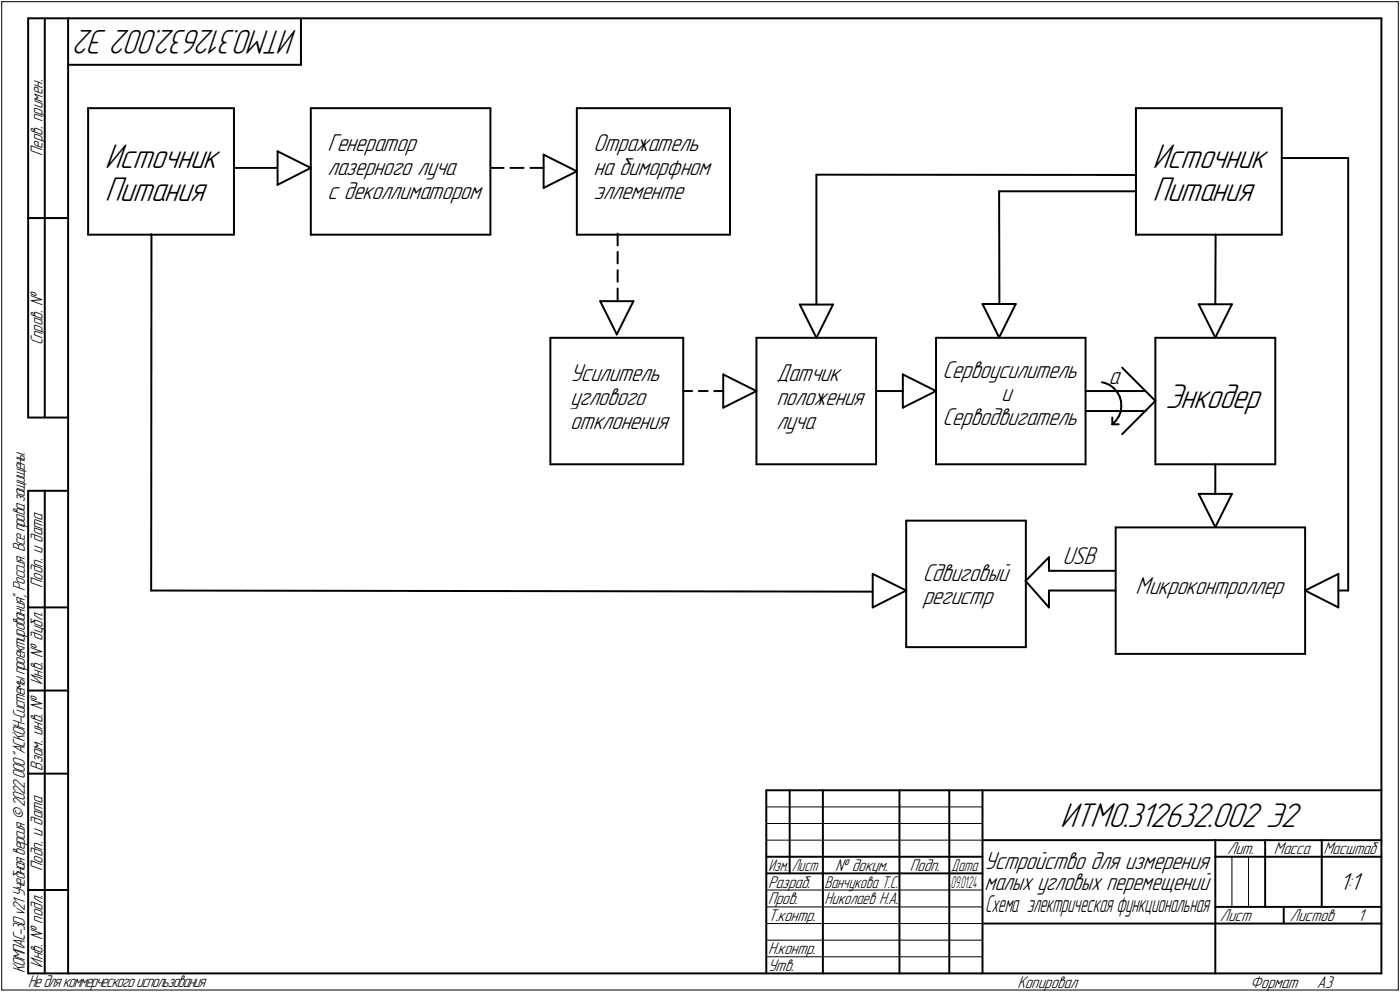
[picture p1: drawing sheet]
<svg xmlns="http://www.w3.org/2000/svg" width="421mm" height="298mm" viewBox="0 0 421 298" stroke-linecap="round" stroke-linejoin="round" font-family="sans-serif">
<defs><g id="words">
<g font-size="10.9">
<text x="89.4" y="9" transform="rotate(-180 89.4 9)">ИТМО.312632.002 Э2</text>
<text x="31.5" y="50.5">Источник</text>
<text x="346.6" y="50.5">Источник</text>
<text x="31.5" y="60.5">Питания</text>
<text x="346.6" y="60.5">Питания</text>
<text x="350.5" y="122.5">Энкодер</text>
<text x="318.9" y="248.5">ИТМО.312632.002 Э2</text>
</g>
<g font-size="7.8">
<text x="98.5" y="45.5">Генератор</text>
<text x="178.5" y="45.5">Отражатель</text>
<text x="98.5" y="52.6">лазерного луча</text>
<text x="178.5" y="52.6">на биморфном</text>
<text x="98.5" y="59.8">с деколлиматором</text>
<text x="178.5" y="59.8">эллементе</text>
<text x="283.5" y="113.5">Сервоусилитель</text>
<text x="171.5" y="114.5">Усилитель</text>
<text x="233.5" y="114.5">Датчик</text>
<text x="333.5" y="115.5">a</text>
<text x="171.5" y="121.6">углового</text>
<text x="233.5" y="121.6">положения</text>
<text x="301.1" y="120.6">и</text>
<text x="171.5" y="128.8">отклонения</text>
<text x="233.5" y="128.8">луча</text>
<text x="283.5" y="127.8">Серводвигатель</text>
<text x="319.5" y="169.5">USB</text>
<text x="277.5" y="174.5">Сдвиговый</text>
<text x="341.5" y="178.5">Микроконтроллер</text>
<text x="277.5" y="181.6">регистр</text>
<text x="296" y="261.1">Устройство для измерения</text>
<text x="402.9" y="267.5">1:1</text>
</g>
<text font-size="7.7" x="296.1" y="267.5">малых угловых перемещений</text>
<text font-size="7.5" x="296.3" y="274">Схема электрическая функциональная</text>
<g font-size="5.4">
<text x="12.8" y="46.9" transform="rotate(-90 12.8 46.9)">Перв. примен.</text>
<text x="12.8" y="103.8" transform="rotate(-90 12.8 103.8)">Справ. №</text>
<text x="12.8" y="176.7" transform="rotate(-90 12.8 176.7)">Подп. и дата</text>
<text x="12.8" y="205.8" transform="rotate(-90 12.8 205.8)">Инв. № дубл.</text>
<text x="12.8" y="231.6" transform="rotate(-90 12.8 231.6)">Взам. инв. №</text>
<text x="369.1" y="256.8">Лит.</text>
<text x="383.1" y="256.8">Масса</text>
<text x="398" y="256.8">Масштаб</text>
<text x="12.8" y="261.7" transform="rotate(-90 12.8 261.7)">Подп. и дата</text>
<text x="251.2" y="261.8">№ докум.</text>
<text x="273.6" y="261.8">Подп.</text>
<text x="231" y="266.8">Разраб.</text>
<text x="231" y="271.8">Пров.</text>
<text x="248" y="271.8">Николаев Н.А.</text>
<text x="231" y="276.8">Т.контр.</text>
<text x="366.9" y="276.8">Лист</text>
<text x="387.9" y="276.8">Листов</text>
<text x="408.4" y="276.8">1</text>
<text x="231" y="286.8">Н.контр.</text>
<text x="7.5" y="292.5" transform="rotate(-90 7.5 292.5)">КОМПАС-3Dv21 Учебнаяверсия©2022ООО&quot;АСКОН-Системыпроектирования&quot;, Россия. Всеправазащищены.</text>
<text x="12.8" y="290.8" transform="rotate(-90 12.8 290.8)">Инв. № подл.</text>
<text x="231" y="291.8">Утв.</text>
<text x="8.5" y="296.7">Недлякоммерческогоиспользования</text>
<text x="306" y="296.8">Копировал</text>
<text x="376" y="296.8">Формат</text>
<text x="396" y="296.8">A3</text>
</g>
<g font-size="5.3">
<text x="231.1" y="261.8">Изм.</text>
<text x="238.1" y="261.8">Лист</text>
<text x="286.1" y="261.8">Дата</text>
<text x="248" y="266.8">Ванчукова Т.С.</text>
</g>
<text font-size="5.2" x="286" y="266.8">09.01.24</text>
</g></defs>
<g fill="none" stroke="#000" stroke-width=".59">
<path d="M8.5 5.5v120zM8.5 5.5h12zM13.5 5.5v120zM20.5 5.5v287zM20.5 5.5h395zM20.5 19.5h70zM90.5 5.5v14zM415.5 5.5v287zM26.5 32.5h43.9zM26.5 32.5v38zM70.4 32.5v38zM93.5 32.5h54z"/>
<path d="M93.5 32.5v38zM147.5 32.5v38zM173.5 32.5h46zM173.5 32.5v38zM219.5 32.5v38zM341.6 32.5h43.9zM341.6 32.5v38zM385.5 32.5v38zM70.5 50.5h13zM83.5 45.5l10 5zM83.5 55.5l10-5zM83.5 45.5v10z"/>
<path d="M147.5 50.5h4zM153.5 50.5h4zM159.5 50.5h4zM163.5 46.5l10 5zM163.5 56.5l10-5zM163.5 46.5v10zM245.5 52.5l96.1 .1zM245.5 52.5v39zM300.5 57.5h41.1zM300.5 57.5l.1 33.9zM385.5 47.5h20zM405.5 47.5v130z"/>
<path d="M8.5 65.5h12zM26.5 70.5h43.9zM45.6 70.4l-.1 107.1zM93.5 70.5h54zM173.5 70.5h46zM185.8 70.2v3.5zM185.8 75.7v3.5zM341.6 70.5h43.9zM365.6 70.4l-.1 21zM180.5 90.5l5 10zM180.5 90.5h10zM185.8 81.2v3.5z"/>
<path d="M185.8 86.7v3.5zM190.5 90.5l-5 10zM240.5 91.5l5 10zM240.5 91.5h10zM250.5 91.5l-5 10zM295.5 91.4l5 10zM295.5 91.4h10zM305.5 91.4l-5 10zM360.5 91.4l5 10zM360.5 91.4h10zM370.5 91.4l-5 10zM165.5 101.5h40z"/>
<path d="M165.5 101.5v38zM205.5 117.5h2.7zM205.5 101.5v38zM210.1 117.5h2.8zM214.8 117.5h2.7zM217.5 112.5l10 5zM217.5 112.5v10zM227.5 101.5h36zM227.5 101.5v38zM263.5 101.5v38zM263.5 117.5h8zM271.5 112.5l10 5z"/>
<path d="M271.5 112.5v10zM281.5 101.5h45zM281.5 101.5v38zM326.5 101.5v38zM326.5 117.5h18zM331.4 114.9l.8 .2zM332.2 115.1l1.5 .6zM333.7 115.7l1.2 .9zM334.9 116.6l1.1 1.2zM336 117.8l.7 1.3zM336.7 119.1l.4 1.5zM337.5 110.5l10 10z"/>
<path d="M347.5 101.5h36zM347.5 101.5v38zM383.5 101.5v38zM8.5 125.5h12zM165.5 139.5h40zM217.5 122.5l10-5zM227.5 139.5h36zM271.5 122.5l10-5zM281.5 139.5h45zM326.5 123.5h18zM334.5 127.5l1.1-1.1zM334.5 127.5h2z"/>
<path d="M334.5 125.5v2zM336.5 125.1l-.9 1.3zM337.1 123.7l-.6 1.4zM337.1 120.6l.1 1.6zM337.2 122.2l-.1 1.5zM347.5 120.5l-10 10zM347.5 139.5h36zM365.5 139.5v9zM8.5 147.5v145zM8.5 147.5h12zM13.5 147.5v145zM272.5 156.5h36z"/>
<path d="M272.5 156.5v38zM308.5 156.5v38zM335.5 158.5h57zM335.5 158.5v38zM360.5 148.4l5 10zM360.5 148.4h10zM370.5 148.4l-5 10zM392.5 158.5v38zM45.5 177.5l217 .3zM262.5 172.5l10 5zM262.5 172.5v10zM308.4 174.6l7.1 7.9z"/>
<path d="M315.5 171.5h20zM315.5 177.5h20zM315.5 167.5l-7.1 7.1zM315.5 167.5v4zM315.5 177.5v5zM392.5 177.5l10 5zM392.5 177.5l10-5zM402.5 172.5v10zM402.5 177.5h3zM8.5 182.5h12zM262.5 182.5l10-5zM272.5 194.5h36z"/>
<path d="M335.5 196.5h57zM8.5 207.5h12zM8.5 232.5h12zM230.5 237.5h185zM230.5 237.5v55zM237.5 237.5v25zM247.5 237.5v55zM270.5 237.5v55zM285.5 237.5v55zM295.5 237.5v55zM230.5 257.5h65zM295.5 252.5h120z"/>
<path d="M365.5 252.5v40zM365.5 257.5h15zM380.5 252.5v20zM380.5 257.5h35zM397.5 252.5v20zM8.5 267.5h12zM230.5 262.5h65zM295.5 277.5h70zM365.5 277.5h50zM365.5 272.5h50zM386.1 272.5v5zM8.5 292.5h12z"/>
<path d="M20.5 292.5h395z"/>
</g>
<g fill="#fff" stroke="#fff" stroke-width=".3">
<path d="M31.5 42.7h35.9zM31.5 42.8h35.9zM31.5 42.8h35.9zM31.5 42.9h35.9zM31.5 43h35.9zM31.5 43.1h35.9zM31.5 43.2h35.9zM31.5 43.3h35.9zM31.5 43.3h35.9zM31.5 43.4h35.9zM31.5 43.5h35.9zM31.5 43.6h35.9zM31.5 43.7h35.9zM31.5 43.8h35.9zM31.5 43.9h35.9zM31.5 43.9h35.9zM31.5 44h35.9zM31.5 44.1h35.9zM31.5 44.2h35.9zM31.5 44.3h35.9zM31.5 44.4h35.9zM31.5 44.4h35.9zM31.5 44.5h35.9zM31.5 44.6h35.9zM31.5 44.7h35.9zM31.5 44.8h35.9zM31.5 44.9h35.9zM31.5 45h35.9zM31.5 45h35.9zM31.5 45.1h35.9zM31.5 45.2h35.9zM31.5 45.3h35.9zM31.5 45.4h35.9zM31.5 45.5h35.9zM31.5 45.6h35.9zM31.5 45.6h35.9zM31.5 45.7h35.9zM31.5 45.8h35.9zM31.5 45.9h35.9zM31.5 46h35.9zM31.5 46.1h35.9zM31.5 46.1h35.9zM31.5 46.2h35.9zM31.5 46.3h35.9zM31.5 46.4h35.9zM31.5 46.5h35.9zM31.5 46.6h35.9zM31.5 46.7h35.9zM31.5 46.7h35.9zM31.5 46.8h35.9zM31.5 46.9h35.9zM31.5 47h35.9zM31.5 47.1h35.9zM31.5 47.2h35.9zM31.5 47.2h35.9zM31.5 47.3h35.9zM31.5 47.4h35.9zM31.5 47.5h35.9zM31.5 47.6h35.9zM31.5 47.7h35.9zM31.5 47.8h35.9zM31.5 47.8h35.9zM31.5 47.9h35.9zM31.5 48h35.9zM31.5 48.1h35.9zM31.5 48.2h35.9zM31.5 48.3h35.9zM31.5 48.3h35.9zM31.5 48.4h35.9zM31.5 48.5h35.9zM31.5 48.6h35.9zM31.5 48.7h35.9zM31.5 48.8h35.9zM31.5 48.9h35.9zM31.5 48.9h35.9zM31.5 49h35.9zM31.5 49.1h35.9zM31.5 49.2h35.9zM31.5 49.3h35.9zM31.5 49.4h35.9zM31.5 49.4h35.9zM31.5 49.5h35.9zM31.5 49.6h35.9zM31.5 49.7h35.9zM31.5 49.8h35.9zM31.5 49.9h35.9zM31.5 50h35.9zM31.5 50h35.9zM31.5 50.1h35.9zM31.5 50.2h35.9zM31.5 50.3h35.9zM31.5 50.4h35.9zM31.5 50.5h35.9zM31.5 50.5h35.9zM31.5 50.6h35.9zM31.5 50.7h35.9zM31.5 50.8h35.9zM31.5 50.9h35.9zM31.5 51h35.9zM31.5 51.1h35.9zM31.5 51.1h35.9zM31.5 51.2h35.9zM31.5 51.3h35.9zM31.5 51.4h35.9zM31.5 51.5h35.9zM31.5 51.6h35.9zM31.5 51.6h35.9zM31.5 51.7h35.9zM31.5 51.8h35.9zM31.5 51.9h35.9zM31.5 52h35.9zM31.5 52.1h35.9zM31.5 52.2h35.9zM31.5 52.2h35.9zM31.5 52.3h35.9zM31.5 52.4h35.9zM31.5 52.5h35.9zM31.5 52.6h35.9z"/>
<path d="M31.5 52.7h32zM31.5 52.7h32zM31.5 52.8h32zM31.5 52.9h32zM31.5 53h32zM31.5 53.1h32zM31.5 53.2h32zM31.5 53.3h32zM31.5 53.3h32zM31.5 53.4h32zM31.5 53.5h32zM31.5 53.6h32zM31.5 53.7h32zM31.5 53.8h32zM31.5 53.8h32zM31.5 53.9h32zM31.5 54h32zM31.5 54.1h32zM31.5 54.2h32zM31.5 54.3h32zM31.5 54.4h32zM31.5 54.4h32zM31.5 54.5h32zM31.5 54.6h32zM31.5 54.7h32zM31.5 54.8h32zM31.5 54.9h32zM31.5 54.9h32zM31.5 55h32zM31.5 55.1h32zM31.5 55.2h32zM31.5 55.3h32zM31.5 55.4h32zM31.5 55.5h32zM31.5 55.5h32zM31.5 55.6h32zM31.5 55.7h32zM31.5 55.8h32zM31.5 55.9h32zM31.5 56h32zM31.5 56h32zM31.5 56.1h32zM31.5 56.2h32zM31.5 56.3h32zM31.5 56.4h32zM31.5 56.5h32zM31.5 56.6h32zM31.5 56.6h32zM31.5 56.7h32zM31.5 56.8h32zM31.5 56.9h32zM31.5 57h32zM31.5 57.1h32zM31.5 57.1h32zM31.5 57.2h32zM31.5 57.3h32zM31.5 57.4h32zM31.5 57.5h32zM31.5 57.6h32zM31.5 57.7h32zM31.5 57.7h32zM31.5 57.8h32zM31.5 57.9h32zM31.5 58h32zM31.5 58.1h32zM31.5 58.2h32zM31.5 58.3h32zM31.5 58.3h32zM31.5 58.4h32zM31.5 58.5h32zM31.5 58.6h32zM31.5 58.7h32zM31.5 58.8h32zM31.5 58.8h32zM31.5 58.9h32zM31.5 59h32zM31.5 59.1h32zM31.5 59.2h32zM31.5 59.3h32zM31.5 59.4h32zM31.5 59.4h32zM31.5 59.5h32zM31.5 59.6h32zM31.5 59.7h32zM31.5 59.8h32zM31.5 59.9h32zM31.5 59.9h32zM31.5 60h32zM31.5 60.1h32zM31.5 60.2h32zM31.5 60.3h32zM31.5 60.4h32zM31.5 60.5h32zM31.5 60.5h32zM31.5 60.6h32zM31.5 60.7h32zM31.5 60.8h32zM31.5 60.9h32zM31.5 61h32zM31.5 61h32zM31.5 61.1h32zM31.5 61.2h32zM31.5 61.3h32zM31.5 61.4h32zM31.5 61.5h32zM31.5 61.6h32zM31.5 61.6h32zM31.5 61.7h32zM31.5 61.8h32zM31.5 61.9h32zM31.5 62h32zM31.5 62.1h32zM31.5 62.1h32zM31.5 62.2h32zM31.5 62.3h32zM31.5 62.4h32zM31.5 62.5h32zM31.5 62.6h32z"/>
<path d="M98.5 39.9h30.1zM98.5 40h30.1zM98.5 40h30.1zM98.5 40.1h30.1zM98.5 40.2h30.1zM98.5 40.3h30.1zM98.5 40.4h30.1zM98.5 40.5h30.1zM98.5 40.6h30.1zM98.5 40.6h30.1zM98.5 40.7h30.1zM98.5 40.8h30.1zM98.5 40.9h30.1zM98.5 41h30.1zM98.5 41.1h30.1zM98.5 41.1h30.1zM98.5 41.2h30.1zM98.5 41.3h30.1zM98.5 41.4h30.1zM98.5 41.5h30.1zM98.5 41.6h30.1zM98.5 41.7h30.1zM98.5 41.7h30.1zM98.5 41.8h30.1zM98.5 41.9h30.1zM98.5 42h30.1zM98.5 42.1h30.1zM98.5 42.2h30.1zM98.5 42.2h30.1zM98.5 42.3h30.1zM98.5 42.4h30.1zM98.5 42.5h30.1zM98.5 42.6h30.1zM98.5 42.7h30.1zM98.5 42.8h30.1zM98.5 42.8h30.1zM98.5 42.9h30.1zM98.5 43h30.1zM98.5 43.1h30.1zM98.5 43.2h30.1zM98.5 43.3h30.1zM98.5 43.3h30.1zM98.5 43.4h30.1zM98.5 43.5h30.1zM98.5 43.6h30.1zM98.5 43.7h30.1zM98.5 43.8h30.1zM98.5 43.9h30.1zM98.5 43.9h30.1zM98.5 44h30.1zM98.5 44.1h30.1zM98.5 44.2h30.1zM98.5 44.3h30.1zM98.5 44.4h30.1zM98.5 44.4h30.1zM98.5 44.5h30.1zM98.5 44.6h30.1zM98.5 44.7h30.1zM98.5 44.8h30.1zM98.5 44.9h30.1zM98.5 45h30.1zM98.5 45h30.1zM98.5 45.1h30.1zM98.5 45.2h30.1zM98.5 45.3h30.1zM98.5 45.4h30.1zM98.5 45.5h30.1zM98.5 45.6h30.1zM98.5 45.6h30.1zM98.5 45.7h30.1zM98.5 45.8h30.1zM98.5 45.9h30.1zM98.5 46h30.1zM98.5 46.1h30.1zM98.5 46.1h30.1zM98.5 46.2h30.1zM98.5 46.3h30.1zM98.5 46.4h30.1zM98.5 46.5h30.1zM98.5 46.6h30.1zM98.5 46.7h30.1zM98.5 46.7h30.1zM98.5 46.8h30.1zM98.5 46.9h30.1zM98.5 47h30.1z"/>
<path d="M98.5 47.1h42zM98.5 47.2h42zM98.5 47.2h42zM98.5 47.3h42zM98.5 47.4h42zM98.5 47.5h42zM98.5 47.6h42zM98.5 47.7h42zM98.5 47.8h42zM98.5 47.8h42zM98.5 47.9h42zM98.5 48h42zM98.5 48.1h42zM98.5 48.2h42zM98.5 48.3h42zM98.5 48.3h42zM98.5 48.4h42zM98.5 48.5h42zM98.5 48.6h42zM98.5 48.7h42zM98.5 48.8h42zM98.5 48.9h42zM98.5 48.9h42zM98.5 49h42zM98.5 49.1h42zM98.5 49.2h42zM98.5 49.3h42zM98.5 49.4h42zM98.5 49.4h42zM98.5 49.5h42zM98.5 49.6h42zM98.5 49.7h42zM98.5 49.8h42zM98.5 49.9h42zM98.5 50h42zM98.5 50h42zM98.5 50.1h42zM98.5 50.2h42zM98.5 50.3h42zM98.5 50.4h42zM98.5 50.5h42zM98.5 50.5h42zM98.5 50.6h42zM98.5 50.7h42zM98.5 50.8h42zM98.5 50.9h42zM98.5 51h42zM98.5 51.1h42zM98.5 51.1h42zM98.5 51.2h42zM98.5 51.3h42zM98.5 51.4h42zM98.5 51.5h42zM98.5 51.6h42zM98.5 51.6h42zM98.5 51.7h42zM98.5 51.8h42zM98.5 51.9h42zM98.5 52h42zM98.5 52.1h42zM98.5 52.2h42zM98.5 52.2h42zM98.5 52.3h42zM98.5 52.4h42zM98.5 52.5h42zM98.5 52.6h42zM98.5 52.7h42zM98.5 52.7h42zM98.5 52.8h42zM98.5 52.9h42zM98.5 53h42zM98.5 53.1h42zM98.5 53.2h42zM98.5 53.3h42zM98.5 53.3h42zM98.5 53.4h42zM98.5 53.5h42zM98.5 53.6h42zM98.5 53.7h42zM98.5 53.8h42zM98.5 53.8h42zM98.5 53.9h42zM98.5 54h42zM98.5 54.1h42z"/>
<path d="M98.5 54.2h47.6zM98.5 54.3h47.6zM98.5 54.4h47.6zM98.5 54.4h47.6zM98.5 54.5h47.6zM98.5 54.6h47.6zM98.5 54.7h47.6zM98.5 54.8h47.6zM98.5 54.9h47.6zM98.5 54.9h47.6zM98.5 55h47.6zM98.5 55.1h47.6zM98.5 55.2h47.6zM98.5 55.3h47.6zM98.5 55.4h47.6zM98.5 55.5h47.6zM98.5 55.5h47.6zM98.5 55.6h47.6zM98.5 55.7h47.6zM98.5 55.8h47.6zM98.5 55.9h47.6zM98.5 56h47.6zM98.5 56h47.6zM98.5 56.1h47.6zM98.5 56.2h47.6zM98.5 56.3h47.6zM98.5 56.4h47.6zM98.5 56.5h47.6zM98.5 56.6h47.6zM98.5 56.6h47.6zM98.5 56.7h47.6zM98.5 56.8h47.6zM98.5 56.9h47.6zM98.5 57h47.6zM98.5 57.1h47.6zM98.5 57.1h47.6zM98.5 57.2h47.6zM98.5 57.3h47.6zM98.5 57.4h47.6zM98.5 57.5h47.6zM98.5 57.6h47.6zM98.5 57.7h47.6zM98.5 57.7h47.6zM98.5 57.8h47.6zM98.5 57.9h47.6zM98.5 58h47.6zM98.5 58.1h47.6zM98.5 58.2h47.6zM98.5 58.3h47.6zM98.5 58.3h47.6zM98.5 58.4h47.6zM98.5 58.5h47.6zM98.5 58.6h47.6zM98.5 58.7h47.6zM98.5 58.8h47.6zM98.5 58.8h47.6zM98.5 58.9h47.6zM98.5 59h47.6zM98.5 59.1h47.6zM98.5 59.2h47.6zM98.5 59.3h47.6zM98.5 59.4h47.6zM98.5 59.4h47.6zM98.5 59.5h47.6zM98.5 59.6h47.6zM98.5 59.7h47.6zM98.5 59.8h47.6zM98.5 59.9h47.6zM98.5 59.9h47.6zM98.5 60h47.6zM98.5 60.1h47.6zM98.5 60.2h47.6zM98.5 60.3h47.6zM98.5 60.4h47.6zM98.5 60.5h47.6zM98.5 60.5h47.6zM98.5 60.6h47.6zM98.5 60.7h47.6zM98.5 60.8h47.6zM98.5 60.9h47.6zM98.5 61h47.6zM98.5 61h47.6zM98.5 61.1h47.6zM98.5 61.2h47.6z"/>
<path d="M178.5 39.9h33.2zM178.5 40h33.2zM178.5 40h33.2zM178.5 40.1h33.2zM178.5 40.2h33.2zM178.5 40.3h33.2zM178.5 40.4h33.2zM178.5 40.5h33.2zM178.5 40.6h33.2zM178.5 40.6h33.2zM178.5 40.7h33.2zM178.5 40.8h33.2zM178.5 40.9h33.2zM178.5 41h33.2zM178.5 41.1h33.2zM178.5 41.1h33.2zM178.5 41.2h33.2zM178.5 41.3h33.2zM178.5 41.4h33.2zM178.5 41.5h33.2zM178.5 41.6h33.2zM178.5 41.7h33.2zM178.5 41.7h33.2zM178.5 41.8h33.2zM178.5 41.9h33.2zM178.5 42h33.2zM178.5 42.1h33.2zM178.5 42.2h33.2zM178.5 42.2h33.2zM178.5 42.3h33.2zM178.5 42.4h33.2zM178.5 42.5h33.2zM178.5 42.6h33.2zM178.5 42.7h33.2zM178.5 42.8h33.2zM178.5 42.8h33.2zM178.5 42.9h33.2zM178.5 43h33.2zM178.5 43.1h33.2zM178.5 43.2h33.2zM178.5 43.3h33.2zM178.5 43.3h33.2zM178.5 43.4h33.2zM178.5 43.5h33.2zM178.5 43.6h33.2zM178.5 43.7h33.2zM178.5 43.8h33.2zM178.5 43.9h33.2zM178.5 43.9h33.2zM178.5 44h33.2zM178.5 44.1h33.2zM178.5 44.2h33.2zM178.5 44.3h33.2zM178.5 44.4h33.2zM178.5 44.4h33.2zM178.5 44.5h33.2zM178.5 44.6h33.2zM178.5 44.7h33.2zM178.5 44.8h33.2zM178.5 44.9h33.2zM178.5 45h33.2zM178.5 45h33.2zM178.5 45.1h33.2zM178.5 45.2h33.2zM178.5 45.3h33.2zM178.5 45.4h33.2zM178.5 45.5h33.2zM178.5 45.6h33.2zM178.5 45.6h33.2zM178.5 45.7h33.2zM178.5 45.8h33.2zM178.5 45.9h33.2zM178.5 46h33.2zM178.5 46.1h33.2zM178.5 46.1h33.2zM178.5 46.2h33.2zM178.5 46.3h33.2zM178.5 46.4h33.2zM178.5 46.5h33.2zM178.5 46.6h33.2zM178.5 46.7h33.2zM178.5 46.7h33.2zM178.5 46.8h33.2zM178.5 46.9h33.2zM178.5 47h33.2z"/>
<path d="M178.5 47.1h36.5zM178.5 47.2h36.5zM178.5 47.2h36.5zM178.5 47.3h36.5zM178.5 47.4h36.5zM178.5 47.5h36.5zM178.5 47.6h36.5zM178.5 47.7h36.5zM178.5 47.8h36.5zM178.5 47.8h36.5zM178.5 47.9h36.5zM178.5 48h36.5zM178.5 48.1h36.5zM178.5 48.2h36.5zM178.5 48.3h36.5zM178.5 48.3h36.5zM178.5 48.4h36.5zM178.5 48.5h36.5zM178.5 48.6h36.5zM178.5 48.7h36.5zM178.5 48.8h36.5zM178.5 48.9h36.5zM178.5 48.9h36.5zM178.5 49h36.5zM178.5 49.1h36.5zM178.5 49.2h36.5zM178.5 49.3h36.5zM178.5 49.4h36.5zM178.5 49.4h36.5zM178.5 49.5h36.5zM178.5 49.6h36.5zM178.5 49.7h36.5zM178.5 49.8h36.5zM178.5 49.9h36.5zM178.5 50h36.5zM178.5 50h36.5zM178.5 50.1h36.5zM178.5 50.2h36.5zM178.5 50.3h36.5zM178.5 50.4h36.5zM178.5 50.5h36.5zM178.5 50.5h36.5zM178.5 50.6h36.5zM178.5 50.7h36.5zM178.5 50.8h36.5zM178.5 50.9h36.5zM178.5 51h36.5zM178.5 51.1h36.5zM178.5 51.1h36.5zM178.5 51.2h36.5zM178.5 51.3h36.5zM178.5 51.4h36.5zM178.5 51.5h36.5zM178.5 51.6h36.5zM178.5 51.6h36.5zM178.5 51.7h36.5zM178.5 51.8h36.5zM178.5 51.9h36.5zM178.5 52h36.5zM178.5 52.1h36.5zM178.5 52.2h36.5zM178.5 52.2h36.5zM178.5 52.3h36.5zM178.5 52.4h36.5zM178.5 52.5h36.5zM178.5 52.6h36.5zM178.5 52.7h36.5zM178.5 52.7h36.5zM178.5 52.8h36.5zM178.5 52.9h36.5zM178.5 53h36.5zM178.5 53.1h36.5zM178.5 53.2h36.5zM178.5 53.3h36.5zM178.5 53.3h36.5zM178.5 53.4h36.5zM178.5 53.5h36.5zM178.5 53.6h36.5zM178.5 53.7h36.5zM178.5 53.8h36.5zM178.5 53.8h36.5zM178.5 53.9h36.5zM178.5 54h36.5zM178.5 54.1h36.5z"/>
<path d="M178.5 54.2h28.4zM178.5 54.3h28.4zM178.5 54.4h28.4zM178.5 54.4h28.4zM178.5 54.5h28.4zM178.5 54.6h28.4zM178.5 54.7h28.4zM178.5 54.8h28.4zM178.5 54.9h28.4zM178.5 54.9h28.4zM178.5 55h28.4zM178.5 55.1h28.4zM178.5 55.2h28.4zM178.5 55.3h28.4zM178.5 55.4h28.4zM178.5 55.5h28.4zM178.5 55.5h28.4zM178.5 55.6h28.4zM178.5 55.7h28.4zM178.5 55.8h28.4zM178.5 55.9h28.4zM178.5 56h28.4zM178.5 56h28.4zM178.5 56.1h28.4zM178.5 56.2h28.4zM178.5 56.3h28.4zM178.5 56.4h28.4zM178.5 56.5h28.4zM178.5 56.6h28.4zM178.5 56.6h28.4zM178.5 56.7h28.4zM178.5 56.8h28.4zM178.5 56.9h28.4zM178.5 57h28.4zM178.5 57.1h28.4zM178.5 57.1h28.4zM178.5 57.2h28.4zM178.5 57.3h28.4zM178.5 57.4h28.4zM178.5 57.5h28.4zM178.5 57.6h28.4zM178.5 57.7h28.4zM178.5 57.7h28.4zM178.5 57.8h28.4zM178.5 57.9h28.4zM178.5 58h28.4zM178.5 58.1h28.4zM178.5 58.2h28.4zM178.5 58.3h28.4zM178.5 58.3h28.4zM178.5 58.4h28.4zM178.5 58.5h28.4zM178.5 58.6h28.4zM178.5 58.7h28.4zM178.5 58.8h28.4zM178.5 58.8h28.4zM178.5 58.9h28.4zM178.5 59h28.4zM178.5 59.1h28.4zM178.5 59.2h28.4zM178.5 59.3h28.4zM178.5 59.4h28.4zM178.5 59.4h28.4zM178.5 59.5h28.4zM178.5 59.6h28.4zM178.5 59.7h28.4zM178.5 59.8h28.4zM178.5 59.9h28.4zM178.5 59.9h28.4zM178.5 60h28.4zM178.5 60.1h28.4zM178.5 60.2h28.4zM178.5 60.3h28.4zM178.5 60.4h28.4zM178.5 60.5h28.4zM178.5 60.5h28.4zM178.5 60.6h28.4zM178.5 60.7h28.4zM178.5 60.8h28.4zM178.5 60.9h28.4zM178.5 61h28.4zM178.5 61h28.4zM178.5 61.1h28.4zM178.5 61.2h28.4z"/>
<path d="M171.5 108.9h28.4zM171.5 109h28.4zM171.5 109.1h28.4zM171.5 109.1h28.4zM171.5 109.2h28.4zM171.5 109.3h28.4zM171.5 109.4h28.4zM171.5 109.5h28.4zM171.5 109.6h28.4zM171.5 109.6h28.4zM171.5 109.7h28.4zM171.5 109.8h28.4zM171.5 109.9h28.4zM171.5 110h28.4zM171.5 110.1h28.4zM171.5 110.2h28.4zM171.5 110.2h28.4zM171.5 110.3h28.4zM171.5 110.4h28.4zM171.5 110.5h28.4zM171.5 110.6h28.4zM171.5 110.7h28.4zM171.5 110.7h28.4zM171.5 110.8h28.4zM171.5 110.9h28.4zM171.5 111h28.4zM171.5 111.1h28.4zM171.5 111.2h28.4zM171.5 111.3h28.4zM171.5 111.3h28.4zM171.5 111.4h28.4zM171.5 111.5h28.4zM171.5 111.6h28.4zM171.5 111.7h28.4zM171.5 111.8h28.4zM171.5 111.8h28.4zM171.5 111.9h28.4zM171.5 112h28.4zM171.5 112.1h28.4zM171.5 112.2h28.4zM171.5 112.3h28.4zM171.5 112.4h28.4zM171.5 112.4h28.4zM171.5 112.5h28.4zM171.5 112.6h28.4zM171.5 112.7h28.4zM171.5 112.8h28.4zM171.5 112.9h28.4zM171.5 112.9h28.4zM171.5 113h28.4zM171.5 113.1h28.4zM171.5 113.2h28.4zM171.5 113.3h28.4zM171.5 113.4h28.4zM171.5 113.5h28.4zM171.5 113.5h28.4zM171.5 113.6h28.4zM171.5 113.7h28.4zM171.5 113.8h28.4zM171.5 113.9h28.4zM171.5 114h28.4zM171.5 114h28.4zM171.5 114.1h28.4zM171.5 114.2h28.4zM171.5 114.3h28.4zM171.5 114.4h28.4zM171.5 114.5h28.4zM171.5 114.6h28.4zM171.5 114.6h28.4zM171.5 114.7h28.4zM171.5 114.8h28.4zM171.5 114.9h28.4zM171.5 115h28.4zM171.5 115.1h28.4zM171.5 115.1h28.4zM171.5 115.2h28.4zM171.5 115.3h28.4zM171.5 115.4h28.4zM171.5 115.5h28.4zM171.5 115.6h28.4zM171.5 115.7h28.4zM171.5 115.7h28.4zM171.5 115.8h28.4zM171.5 115.9h28.4z"/>
<path d="M171.5 116h24.1zM171.5 116.1h24.1zM171.5 116.2h24.1zM171.5 116.2h24.1zM171.5 116.3h24.1zM171.5 116.4h24.1zM171.5 116.5h24.1zM171.5 116.6h24.1zM171.5 116.7h24.1zM171.5 116.8h24.1zM171.5 116.8h24.1zM171.5 116.9h24.1zM171.5 117h24.1zM171.5 117.1h24.1zM171.5 117.2h24.1zM171.5 117.3h24.1zM171.5 117.3h24.1zM171.5 117.4h24.1zM171.5 117.5h24.1zM171.5 117.6h24.1zM171.5 117.7h24.1zM171.5 117.8h24.1zM171.5 117.9h24.1zM171.5 117.9h24.1zM171.5 118h24.1zM171.5 118.1h24.1zM171.5 118.2h24.1zM171.5 118.3h24.1zM171.5 118.4h24.1zM171.5 118.4h24.1zM171.5 118.5h24.1zM171.5 118.6h24.1zM171.5 118.7h24.1zM171.5 118.8h24.1zM171.5 118.9h24.1zM171.5 119h24.1zM171.5 119h24.1zM171.5 119.1h24.1zM171.5 119.2h24.1zM171.5 119.3h24.1zM171.5 119.4h24.1zM171.5 119.5h24.1zM171.5 119.5h24.1zM171.5 119.6h24.1zM171.5 119.7h24.1zM171.5 119.8h24.1zM171.5 119.9h24.1zM171.5 120h24.1zM171.5 120.1h24.1zM171.5 120.1h24.1zM171.5 120.2h24.1zM171.5 120.3h24.1zM171.5 120.4h24.1zM171.5 120.5h24.1zM171.5 120.6h24.1zM171.5 120.6h24.1zM171.5 120.7h24.1zM171.5 120.8h24.1zM171.5 120.9h24.1zM171.5 121h24.1zM171.5 121.1h24.1zM171.5 121.2h24.1zM171.5 121.2h24.1zM171.5 121.3h24.1zM171.5 121.4h24.1zM171.5 121.5h24.1zM171.5 121.6h24.1zM171.5 121.7h24.1zM171.5 121.8h24.1zM171.5 121.8h24.1zM171.5 121.9h24.1zM171.5 122h24.1zM171.5 122.1h24.1zM171.5 122.2h24.1zM171.5 122.3h24.1zM171.5 122.3h24.1zM171.5 122.4h24.1zM171.5 122.5h24.1zM171.5 122.6h24.1zM171.5 122.7h24.1zM171.5 122.8h24.1zM171.5 122.9h24.1zM171.5 122.9h24.1zM171.5 123h24.1zM171.5 123.1h24.1z"/>
<path d="M171.5 123.2h30.8zM171.5 123.3h30.8zM171.5 123.4h30.8zM171.5 123.4h30.8zM171.5 123.5h30.8zM171.5 123.6h30.8zM171.5 123.7h30.8zM171.5 123.8h30.8zM171.5 123.9h30.8zM171.5 124h30.8zM171.5 124h30.8zM171.5 124.1h30.8zM171.5 124.2h30.8zM171.5 124.3h30.8zM171.5 124.4h30.8zM171.5 124.5h30.8zM171.5 124.5h30.8zM171.5 124.6h30.8zM171.5 124.7h30.8zM171.5 124.8h30.8zM171.5 124.9h30.8zM171.5 125h30.8zM171.5 125.1h30.8zM171.5 125.1h30.8zM171.5 125.2h30.8zM171.5 125.3h30.8zM171.5 125.4h30.8zM171.5 125.5h30.8zM171.5 125.6h30.8zM171.5 125.6h30.8zM171.5 125.7h30.8zM171.5 125.8h30.8zM171.5 125.9h30.8zM171.5 126h30.8zM171.5 126.1h30.8zM171.5 126.2h30.8zM171.5 126.2h30.8zM171.5 126.3h30.8zM171.5 126.4h30.8zM171.5 126.5h30.8zM171.5 126.6h30.8zM171.5 126.7h30.8zM171.5 126.7h30.8zM171.5 126.8h30.8zM171.5 126.9h30.8zM171.5 127h30.8zM171.5 127.1h30.8zM171.5 127.2h30.8zM171.5 127.3h30.8zM171.5 127.3h30.8zM171.5 127.4h30.8zM171.5 127.5h30.8zM171.5 127.6h30.8zM171.5 127.7h30.8zM171.5 127.8h30.8zM171.5 127.8h30.8zM171.5 127.9h30.8zM171.5 128h30.8zM171.5 128.1h30.8zM171.5 128.2h30.8zM171.5 128.3h30.8zM171.5 128.4h30.8zM171.5 128.4h30.8zM171.5 128.5h30.8zM171.5 128.6h30.8zM171.5 128.7h30.8zM171.5 128.8h30.8zM171.5 128.9h30.8zM171.5 128.9h30.8zM171.5 129h30.8zM171.5 129.1h30.8zM171.5 129.2h30.8zM171.5 129.3h30.8zM171.5 129.4h30.8zM171.5 129.5h30.8zM171.5 129.5h30.8zM171.5 129.6h30.8zM171.5 129.7h30.8zM171.5 129.8h30.8zM171.5 129.9h30.8zM171.5 130h30.8zM171.5 130h30.8zM171.5 130.1h30.8zM171.5 130.2h30.8z"/>
<path d="M233.5 108.9h20.5zM233.5 109h20.5zM233.5 109.1h20.5zM233.5 109.1h20.5zM233.5 109.2h20.5zM233.5 109.3h20.5zM233.5 109.4h20.5zM233.5 109.5h20.5zM233.5 109.6h20.5zM233.5 109.6h20.5zM233.5 109.7h20.5zM233.5 109.8h20.5zM233.5 109.9h20.5zM233.5 110h20.5zM233.5 110.1h20.5zM233.5 110.2h20.5zM233.5 110.2h20.5zM233.5 110.3h20.5zM233.5 110.4h20.5zM233.5 110.5h20.5zM233.5 110.6h20.5zM233.5 110.7h20.5zM233.5 110.7h20.5zM233.5 110.8h20.5zM233.5 110.9h20.5zM233.5 111h20.5zM233.5 111.1h20.5zM233.5 111.2h20.5zM233.5 111.3h20.5zM233.5 111.3h20.5zM233.5 111.4h20.5zM233.5 111.5h20.5zM233.5 111.6h20.5zM233.5 111.7h20.5zM233.5 111.8h20.5zM233.5 111.8h20.5zM233.5 111.9h20.5zM233.5 112h20.5zM233.5 112.1h20.5zM233.5 112.2h20.5zM233.5 112.3h20.5zM233.5 112.4h20.5zM233.5 112.4h20.5zM233.5 112.5h20.5zM233.5 112.6h20.5zM233.5 112.7h20.5zM233.5 112.8h20.5zM233.5 112.9h20.5zM233.5 112.9h20.5zM233.5 113h20.5zM233.5 113.1h20.5zM233.5 113.2h20.5zM233.5 113.3h20.5zM233.5 113.4h20.5zM233.5 113.5h20.5zM233.5 113.5h20.5zM233.5 113.6h20.5zM233.5 113.7h20.5zM233.5 113.8h20.5zM233.5 113.9h20.5zM233.5 114h20.5zM233.5 114h20.5zM233.5 114.1h20.5zM233.5 114.2h20.5zM233.5 114.3h20.5zM233.5 114.4h20.5zM233.5 114.5h20.5zM233.5 114.6h20.5zM233.5 114.6h20.5zM233.5 114.7h20.5zM233.5 114.8h20.5zM233.5 114.9h20.5zM233.5 115h20.5zM233.5 115.1h20.5zM233.5 115.1h20.5zM233.5 115.2h20.5zM233.5 115.3h20.5zM233.5 115.4h20.5zM233.5 115.5h20.5zM233.5 115.6h20.5zM233.5 115.7h20.5zM233.5 115.7h20.5zM233.5 115.8h20.5zM233.5 115.9h20.5z"/>
<path d="M233.5 116h27.6zM233.5 116.1h27.6zM233.5 116.2h27.6zM233.5 116.2h27.6zM233.5 116.3h27.6zM233.5 116.4h27.6zM233.5 116.5h27.6zM233.5 116.6h27.6zM233.5 116.7h27.6zM233.5 116.8h27.6zM233.5 116.8h27.6zM233.5 116.9h27.6zM233.5 117h27.6zM233.5 117.1h27.6zM233.5 117.2h27.6zM233.5 117.3h27.6zM233.5 117.3h27.6zM233.5 117.4h27.6zM233.5 117.5h27.6zM233.5 117.6h27.6zM233.5 117.7h27.6zM233.5 117.8h27.6zM233.5 117.9h27.6zM233.5 117.9h27.6zM233.5 118h27.6zM233.5 118.1h27.6zM233.5 118.2h27.6zM233.5 118.3h27.6zM233.5 118.4h27.6zM233.5 118.4h27.6zM233.5 118.5h27.6zM233.5 118.6h27.6zM233.5 118.7h27.6zM233.5 118.8h27.6zM233.5 118.9h27.6zM233.5 119h27.6zM233.5 119h27.6zM233.5 119.1h27.6zM233.5 119.2h27.6zM233.5 119.3h27.6zM233.5 119.4h27.6zM233.5 119.5h27.6zM233.5 119.5h27.6zM233.5 119.6h27.6zM233.5 119.7h27.6zM233.5 119.8h27.6zM233.5 119.9h27.6zM233.5 120h27.6zM233.5 120.1h27.6zM233.5 120.1h27.6zM233.5 120.2h27.6zM233.5 120.3h27.6zM233.5 120.4h27.6zM233.5 120.5h27.6zM233.5 120.6h27.6zM233.5 120.6h27.6zM233.5 120.7h27.6zM233.5 120.8h27.6zM233.5 120.9h27.6zM233.5 121h27.6zM233.5 121.1h27.6zM233.5 121.2h27.6zM233.5 121.2h27.6zM233.5 121.3h27.6zM233.5 121.4h27.6zM233.5 121.5h27.6zM233.5 121.6h27.6zM233.5 121.7h27.6zM233.5 121.8h27.6zM233.5 121.8h27.6zM233.5 121.9h27.6zM233.5 122h27.6zM233.5 122.1h27.6zM233.5 122.2h27.6zM233.5 122.3h27.6zM233.5 122.3h27.6zM233.5 122.4h27.6zM233.5 122.5h27.6zM233.5 122.6h27.6zM233.5 122.7h27.6zM233.5 122.8h27.6zM233.5 122.9h27.6zM233.5 122.9h27.6zM233.5 123h27.6zM233.5 123.1h27.6z"/>
<path d="M233.5 123.2h13zM233.5 123.3h13zM233.5 123.4h13zM233.5 123.4h13zM233.5 123.5h13zM233.5 123.6h13zM233.5 123.7h13zM233.5 123.8h13zM233.5 123.9h13zM233.5 124h13zM233.5 124h13zM233.5 124.1h13zM233.5 124.2h13zM233.5 124.3h13zM233.5 124.4h13zM233.5 124.5h13zM233.5 124.5h13zM233.5 124.6h13zM233.5 124.7h13zM233.5 124.8h13zM233.5 124.9h13zM233.5 125h13zM233.5 125.1h13zM233.5 125.1h13zM233.5 125.2h13zM233.5 125.3h13zM233.5 125.4h13zM233.5 125.5h13zM233.5 125.6h13zM233.5 125.6h13zM233.5 125.7h13zM233.5 125.8h13zM233.5 125.9h13zM233.5 126h13zM233.5 126.1h13zM233.5 126.2h13zM233.5 126.2h13zM233.5 126.3h13zM233.5 126.4h13zM233.5 126.5h13zM233.5 126.6h13zM233.5 126.7h13zM233.5 126.7h13zM233.5 126.8h13zM233.5 126.9h13zM233.5 127h13zM233.5 127.1h13zM233.5 127.2h13zM233.5 127.3h13zM233.5 127.3h13zM233.5 127.4h13zM233.5 127.5h13zM233.5 127.6h13zM233.5 127.7h13zM233.5 127.8h13zM233.5 127.8h13zM233.5 127.9h13zM233.5 128h13zM233.5 128.1h13zM233.5 128.2h13zM233.5 128.3h13zM233.5 128.4h13zM233.5 128.4h13zM233.5 128.5h13zM233.5 128.6h13zM233.5 128.7h13zM233.5 128.8h13zM233.5 128.9h13zM233.5 128.9h13zM233.5 129h13zM233.5 129.1h13zM233.5 129.2h13zM233.5 129.3h13zM233.5 129.4h13zM233.5 129.5h13zM233.5 129.5h13zM233.5 129.6h13zM233.5 129.7h13zM233.5 129.8h13zM233.5 129.9h13zM233.5 130h13zM233.5 130h13zM233.5 130.1h13zM233.5 130.2h13z"/>
<path d="M283.5 107.9h41.9zM283.5 107.9h41.9zM283.5 108h41.9zM283.5 108.1h41.9zM283.5 108.2h41.9zM283.5 108.3h41.9zM283.5 108.4h41.9zM283.5 108.5h41.9zM283.5 108.5h41.9zM283.5 108.6h41.9zM283.5 108.7h41.9zM283.5 108.8h41.9zM283.5 108.9h41.9zM283.5 109h41.9zM283.5 109.1h41.9zM283.5 109.1h41.9zM283.5 109.2h41.9zM283.5 109.3h41.9zM283.5 109.4h41.9zM283.5 109.5h41.9zM283.5 109.6h41.9zM283.5 109.6h41.9zM283.5 109.7h41.9zM283.5 109.8h41.9zM283.5 109.9h41.9zM283.5 110h41.9zM283.5 110.1h41.9zM283.5 110.2h41.9zM283.5 110.2h41.9zM283.5 110.3h41.9zM283.5 110.4h41.9zM283.5 110.5h41.9zM283.5 110.6h41.9zM283.5 110.7h41.9zM283.5 110.7h41.9zM283.5 110.8h41.9zM283.5 110.9h41.9zM283.5 111h41.9zM283.5 111.1h41.9zM283.5 111.2h41.9zM283.5 111.3h41.9zM283.5 111.3h41.9zM283.5 111.4h41.9zM283.5 111.5h41.9zM283.5 111.6h41.9zM283.5 111.7h41.9zM283.5 111.8h41.9zM283.5 111.8h41.9zM283.5 111.9h41.9zM283.5 112h41.9zM283.5 112.1h41.9zM283.5 112.2h41.9zM283.5 112.3h41.9zM283.5 112.4h41.9zM283.5 112.4h41.9zM283.5 112.5h41.9zM283.5 112.6h41.9zM283.5 112.7h41.9zM283.5 112.8h41.9zM283.5 112.9h41.9zM283.5 112.9h41.9zM283.5 113h41.9zM283.5 113.1h41.9zM283.5 113.2h41.9zM283.5 113.3h41.9zM283.5 113.4h41.9zM283.5 113.5h41.9zM283.5 113.5h41.9zM283.5 113.6h41.9zM283.5 113.7h41.9zM283.5 113.8h41.9zM283.5 113.9h41.9zM283.5 114h41.9zM283.5 114h41.9zM283.5 114.1h41.9zM283.5 114.2h41.9zM283.5 114.3h41.9zM283.5 114.4h41.9zM283.5 114.5h41.9zM283.5 114.6h41.9zM283.5 114.6h41.9zM283.5 114.7h41.9zM283.5 114.8h41.9zM283.5 114.9h41.9zM283.5 115h41.9z"/>
<path d="M301.1 115.1h6.7zM301.1 115.1h6.7zM301.1 115.2h6.7zM301.1 115.3h6.7zM301.1 115.4h6.7zM301.1 115.5h6.7zM301.1 115.6h6.7zM301.1 115.7h6.7zM301.1 115.7h6.7zM301.1 115.8h6.7zM301.1 115.9h6.7zM301.1 116h6.7zM301.1 116.1h6.7zM301.1 116.2h6.7zM301.1 116.2h6.7zM301.1 116.3h6.7zM301.1 116.4h6.7zM301.1 116.5h6.7zM301.1 116.6h6.7zM301.1 116.7h6.7zM301.1 116.8h6.7zM301.1 116.8h6.7zM301.1 116.9h6.7zM301.1 117h6.7zM301.1 117.1h6.7zM301.1 117.2h6.7zM301.1 117.3h6.7zM301.1 117.3h6.7zM301.1 117.4h6.7zM301.1 117.5h6.7zM301.1 117.6h6.7zM301.1 117.7h6.7zM301.1 117.8h6.7zM301.1 117.9h6.7zM301.1 117.9h6.7zM301.1 118h6.7zM301.1 118.1h6.7zM301.1 118.2h6.7zM301.1 118.3h6.7zM301.1 118.4h6.7zM301.1 118.4h6.7zM301.1 118.5h6.7zM301.1 118.6h6.7zM301.1 118.7h6.7zM301.1 118.8h6.7zM301.1 118.9h6.7zM301.1 119h6.7zM301.1 119h6.7zM301.1 119.1h6.7zM301.1 119.2h6.7zM301.1 119.3h6.7zM301.1 119.4h6.7zM301.1 119.5h6.7zM301.1 119.5h6.7zM301.1 119.6h6.7zM301.1 119.7h6.7zM301.1 119.8h6.7zM301.1 119.9h6.7zM301.1 120h6.7zM301.1 120.1h6.7zM301.1 120.1h6.7zM301.1 120.2h6.7zM301.1 120.3h6.7zM301.1 120.4h6.7zM301.1 120.5h6.7zM301.1 120.6h6.7zM301.1 120.6h6.7zM301.1 120.7h6.7zM301.1 120.8h6.7zM301.1 120.9h6.7zM301.1 121h6.7zM301.1 121.1h6.7zM301.1 121.2h6.7zM301.1 121.2h6.7zM301.1 121.3h6.7zM301.1 121.4h6.7zM301.1 121.5h6.7zM301.1 121.6h6.7zM301.1 121.7h6.7zM301.1 121.8h6.7zM301.1 121.8h6.7zM301.1 121.9h6.7zM301.1 122h6.7zM301.1 122.1h6.7z"/>
<path d="M283.5 122.2h41.9zM283.5 122.3h41.9zM283.5 122.3h41.9zM283.5 122.4h41.9zM283.5 122.5h41.9zM283.5 122.6h41.9zM283.5 122.7h41.9zM283.5 122.8h41.9zM283.5 122.9h41.9zM283.5 122.9h41.9zM283.5 123h41.9zM283.5 123.1h41.9zM283.5 123.2h41.9zM283.5 123.3h41.9zM283.5 123.4h41.9zM283.5 123.4h41.9zM283.5 123.5h41.9zM283.5 123.6h41.9zM283.5 123.7h41.9zM283.5 123.8h41.9zM283.5 123.9h41.9zM283.5 124h41.9zM283.5 124h41.9zM283.5 124.1h41.9zM283.5 124.2h41.9zM283.5 124.3h41.9zM283.5 124.4h41.9zM283.5 124.5h41.9zM283.5 124.5h41.9zM283.5 124.6h41.9zM283.5 124.7h41.9zM283.5 124.8h41.9zM283.5 124.9h41.9zM283.5 125h41.9zM283.5 125.1h41.9zM283.5 125.1h41.9zM283.5 125.2h41.9zM283.5 125.3h41.9zM283.5 125.4h41.9zM283.5 125.5h41.9zM283.5 125.6h41.9zM283.5 125.6h41.9zM283.5 125.7h41.9zM283.5 125.8h41.9zM283.5 125.9h41.9zM283.5 126h41.9zM283.5 126.1h41.9zM283.5 126.2h41.9zM283.5 126.2h41.9zM283.5 126.3h41.9zM283.5 126.4h41.9zM283.5 126.5h41.9zM283.5 126.6h41.9zM283.5 126.7h41.9zM283.5 126.7h41.9zM283.5 126.8h41.9zM283.5 126.9h41.9zM283.5 127h41.9zM283.5 127.1h41.9zM283.5 127.2h41.9zM283.5 127.3h41.9zM283.5 127.3h41.9zM283.5 127.4h41.9zM283.5 127.5h41.9zM283.5 127.6h41.9zM283.5 127.7h41.9zM283.5 127.8h41.9zM283.5 127.8h41.9zM283.5 127.9h41.9zM283.5 128h41.9zM283.5 128.1h41.9zM283.5 128.2h41.9zM283.5 128.3h41.9zM283.5 128.4h41.9zM283.5 128.4h41.9zM283.5 128.5h41.9zM283.5 128.6h41.9zM283.5 128.7h41.9zM283.5 128.8h41.9zM283.5 128.9h41.9zM283.5 128.9h41.9zM283.5 129h41.9zM283.5 129.1h41.9zM283.5 129.2h41.9z"/>
<path d="M350.5 114.6h30.3zM350.5 114.7h30.3zM350.5 114.8h30.3zM350.5 114.9h30.3zM350.5 115h30.3zM350.5 115.1h30.3zM350.5 115.1h30.3zM350.5 115.2h30.3zM350.5 115.3h30.3zM350.5 115.4h30.3zM350.5 115.5h30.3zM350.5 115.6h30.3zM350.5 115.7h30.3zM350.5 115.7h30.3zM350.5 115.8h30.3zM350.5 115.9h30.3zM350.5 116h30.3zM350.5 116.1h30.3zM350.5 116.2h30.3zM350.5 116.2h30.3zM350.5 116.3h30.3zM350.5 116.4h30.3zM350.5 116.5h30.3zM350.5 116.6h30.3zM350.5 116.7h30.3zM350.5 116.8h30.3zM350.5 116.8h30.3zM350.5 116.9h30.3zM350.5 117h30.3zM350.5 117.1h30.3zM350.5 117.2h30.3zM350.5 117.3h30.3zM350.5 117.3h30.3zM350.5 117.4h30.3zM350.5 117.5h30.3zM350.5 117.6h30.3zM350.5 117.7h30.3zM350.5 117.8h30.3zM350.5 117.9h30.3zM350.5 117.9h30.3zM350.5 118h30.3zM350.5 118.1h30.3zM350.5 118.2h30.3zM350.5 118.3h30.3zM350.5 118.4h30.3zM350.5 118.4h30.3zM350.5 118.5h30.3zM350.5 118.6h30.3zM350.5 118.7h30.3zM350.5 118.8h30.3zM350.5 118.9h30.3zM350.5 119h30.3zM350.5 119h30.3zM350.5 119.1h30.3zM350.5 119.2h30.3zM350.5 119.3h30.3zM350.5 119.4h30.3zM350.5 119.5h30.3zM350.5 119.5h30.3zM350.5 119.6h30.3zM350.5 119.7h30.3zM350.5 119.8h30.3zM350.5 119.9h30.3zM350.5 120h30.3zM350.5 120.1h30.3zM350.5 120.1h30.3zM350.5 120.2h30.3zM350.5 120.3h30.3zM350.5 120.4h30.3zM350.5 120.5h30.3zM350.5 120.6h30.3zM350.5 120.6h30.3zM350.5 120.7h30.3zM350.5 120.8h30.3zM350.5 120.9h30.3zM350.5 121h30.3zM350.5 121.1h30.3zM350.5 121.2h30.3zM350.5 121.2h30.3zM350.5 121.3h30.3zM350.5 121.4h30.3zM350.5 121.5h30.3zM350.5 121.6h30.3zM350.5 121.7h30.3zM350.5 121.8h30.3zM350.5 121.8h30.3zM350.5 121.9h30.3zM350.5 122h30.3zM350.5 122.1h30.3zM350.5 122.2h30.3zM350.5 122.3h30.3zM350.5 122.3h30.3zM350.5 122.4h30.3zM350.5 122.5h30.3zM350.5 122.6h30.3zM350.5 122.7h30.3zM350.5 122.8h30.3zM350.5 122.9h30.3zM350.5 122.9h30.3zM350.5 123h30.3zM350.5 123.1h30.3zM350.5 123.2h30.3zM350.5 123.3h30.3zM350.5 123.4h30.3zM350.5 123.4h30.3zM350.5 123.5h30.3zM350.5 123.6h30.3zM350.5 123.7h30.3zM350.5 123.8h30.3zM350.5 123.9h30.3zM350.5 124h30.3zM350.5 124h30.3zM350.5 124.1h30.3zM350.5 124.2h30.3zM350.5 124.3h30.3zM350.5 124.4h30.3zM350.5 124.5h30.3zM350.5 124.5h30.3z"/>
<path d="M346.6 42.7h35.9zM346.6 42.8h35.9zM346.6 42.8h35.9zM346.6 42.9h35.9zM346.6 43h35.9zM346.6 43.1h35.9zM346.6 43.2h35.9zM346.6 43.3h35.9zM346.6 43.3h35.9zM346.6 43.4h35.9zM346.6 43.5h35.9zM346.6 43.6h35.9zM346.6 43.7h35.9zM346.6 43.8h35.9zM346.6 43.9h35.9zM346.6 43.9h35.9zM346.6 44h35.9zM346.6 44.1h35.9zM346.6 44.2h35.9zM346.6 44.3h35.9zM346.6 44.4h35.9zM346.6 44.4h35.9zM346.6 44.5h35.9zM346.6 44.6h35.9zM346.6 44.7h35.9zM346.6 44.8h35.9zM346.6 44.9h35.9zM346.6 45h35.9zM346.6 45h35.9zM346.6 45.1h35.9zM346.6 45.2h35.9zM346.6 45.3h35.9zM346.6 45.4h35.9zM346.6 45.5h35.9zM346.6 45.6h35.9zM346.6 45.6h35.9zM346.6 45.7h35.9zM346.6 45.8h35.9zM346.6 45.9h35.9zM346.6 46h35.9zM346.6 46.1h35.9zM346.6 46.1h35.9zM346.6 46.2h35.9zM346.6 46.3h35.9zM346.6 46.4h35.9zM346.6 46.5h35.9zM346.6 46.6h35.9zM346.6 46.7h35.9zM346.6 46.7h35.9zM346.6 46.8h35.9zM346.6 46.9h35.9zM346.6 47h35.9zM346.6 47.1h35.9zM346.6 47.2h35.9zM346.6 47.2h35.9zM346.6 47.3h35.9zM346.6 47.4h35.9zM346.6 47.5h35.9zM346.6 47.6h35.9zM346.6 47.7h35.9zM346.6 47.8h35.9zM346.6 47.8h35.9zM346.6 47.9h35.9zM346.6 48h35.9zM346.6 48.1h35.9zM346.6 48.2h35.9zM346.6 48.3h35.9zM346.6 48.3h35.9zM346.6 48.4h35.9zM346.6 48.5h35.9zM346.6 48.6h35.9zM346.6 48.7h35.9zM346.6 48.8h35.9zM346.6 48.9h35.9zM346.6 48.9h35.9zM346.6 49h35.9zM346.6 49.1h35.9zM346.6 49.2h35.9zM346.6 49.3h35.9zM346.6 49.4h35.9zM346.6 49.4h35.9zM346.6 49.5h35.9zM346.6 49.6h35.9zM346.6 49.7h35.9zM346.6 49.8h35.9zM346.6 49.9h35.9zM346.6 50h35.9zM346.6 50h35.9zM346.6 50.1h35.9zM346.6 50.2h35.9zM346.6 50.3h35.9zM346.6 50.4h35.9zM346.6 50.5h35.9zM346.6 50.5h35.9zM346.6 50.6h35.9zM346.6 50.7h35.9zM346.6 50.8h35.9zM346.6 50.9h35.9zM346.6 51h35.9zM346.6 51.1h35.9zM346.6 51.1h35.9zM346.6 51.2h35.9zM346.6 51.3h35.9zM346.6 51.4h35.9zM346.6 51.5h35.9zM346.6 51.6h35.9zM346.6 51.6h35.9zM346.6 51.7h35.9zM346.6 51.8h35.9zM346.6 51.9h35.9zM346.6 52h35.9zM346.6 52.1h35.9zM346.6 52.2h35.9zM346.6 52.2h35.9zM346.6 52.3h35.9zM346.6 52.4h35.9zM346.6 52.5h35.9zM346.6 52.6h35.9z"/>
<path d="M346.6 52.7h32zM346.6 52.7h32zM346.6 52.8h32zM346.6 52.9h32zM346.6 53h32zM346.6 53.1h32zM346.6 53.2h32zM346.6 53.3h32zM346.6 53.3h32zM346.6 53.4h32zM346.6 53.5h32zM346.6 53.6h32zM346.6 53.7h32zM346.6 53.8h32zM346.6 53.8h32zM346.6 53.9h32zM346.6 54h32zM346.6 54.1h32zM346.6 54.2h32zM346.6 54.3h32zM346.6 54.4h32zM346.6 54.4h32zM346.6 54.5h32zM346.6 54.6h32zM346.6 54.7h32zM346.6 54.8h32zM346.6 54.9h32zM346.6 54.9h32zM346.6 55h32zM346.6 55.1h32zM346.6 55.2h32zM346.6 55.3h32zM346.6 55.4h32zM346.6 55.5h32zM346.6 55.5h32zM346.6 55.6h32zM346.6 55.7h32zM346.6 55.8h32zM346.6 55.9h32zM346.6 56h32zM346.6 56h32zM346.6 56.1h32zM346.6 56.2h32zM346.6 56.3h32zM346.6 56.4h32zM346.6 56.5h32zM346.6 56.6h32zM346.6 56.6h32zM346.6 56.7h32zM346.6 56.8h32zM346.6 56.9h32zM346.6 57h32zM346.6 57.1h32zM346.6 57.1h32zM346.6 57.2h32zM346.6 57.3h32zM346.6 57.4h32zM346.6 57.5h32zM346.6 57.6h32zM346.6 57.7h32zM346.6 57.7h32zM346.6 57.8h32zM346.6 57.9h32zM346.6 58h32zM346.6 58.1h32zM346.6 58.2h32zM346.6 58.3h32zM346.6 58.3h32zM346.6 58.4h32zM346.6 58.5h32zM346.6 58.6h32zM346.6 58.7h32zM346.6 58.8h32zM346.6 58.8h32zM346.6 58.9h32zM346.6 59h32zM346.6 59.1h32zM346.6 59.2h32zM346.6 59.3h32zM346.6 59.4h32zM346.6 59.4h32zM346.6 59.5h32zM346.6 59.6h32zM346.6 59.7h32zM346.6 59.8h32zM346.6 59.9h32zM346.6 59.9h32zM346.6 60h32zM346.6 60.1h32zM346.6 60.2h32zM346.6 60.3h32zM346.6 60.4h32zM346.6 60.5h32zM346.6 60.5h32zM346.6 60.6h32zM346.6 60.7h32zM346.6 60.8h32zM346.6 60.9h32zM346.6 61h32zM346.6 61h32zM346.6 61.1h32zM346.6 61.2h32zM346.6 61.3h32zM346.6 61.4h32zM346.6 61.5h32zM346.6 61.6h32zM346.6 61.6h32zM346.6 61.7h32zM346.6 61.8h32zM346.6 61.9h32zM346.6 62h32zM346.6 62.1h32zM346.6 62.1h32zM346.6 62.2h32zM346.6 62.3h32zM346.6 62.4h32zM346.6 62.5h32zM346.6 62.6h32z"/>
<path d="M341.5 172.9h45.8zM341.5 173h45.8zM341.5 173.1h45.8zM341.5 173.1h45.8zM341.5 173.2h45.8zM341.5 173.3h45.8zM341.5 173.4h45.8zM341.5 173.5h45.8zM341.5 173.6h45.8zM341.5 173.7h45.8zM341.5 173.7h45.8zM341.5 173.8h45.8zM341.5 173.9h45.8zM341.5 174h45.8zM341.5 174.1h45.8zM341.5 174.2h45.8zM341.5 174.2h45.8zM341.5 174.3h45.8zM341.5 174.4h45.8zM341.5 174.5h45.8zM341.5 174.6h45.8zM341.5 174.7h45.8zM341.5 174.8h45.8zM341.5 174.8h45.8zM341.5 174.9h45.8zM341.5 175h45.8zM341.5 175.1h45.8zM341.5 175.2h45.8zM341.5 175.3h45.8zM341.5 175.3h45.8zM341.5 175.4h45.8zM341.5 175.5h45.8zM341.5 175.6h45.8zM341.5 175.7h45.8zM341.5 175.8h45.8zM341.5 175.9h45.8zM341.5 175.9h45.8zM341.5 176h45.8zM341.5 176.1h45.8zM341.5 176.2h45.8zM341.5 176.3h45.8zM341.5 176.4h45.8zM341.5 176.4h45.8zM341.5 176.5h45.8zM341.5 176.6h45.8zM341.5 176.7h45.8zM341.5 176.8h45.8zM341.5 176.9h45.8zM341.5 177h45.8zM341.5 177h45.8zM341.5 177.1h45.8zM341.5 177.2h45.8zM341.5 177.3h45.8zM341.5 177.4h45.8zM341.5 177.5h45.8zM341.5 177.5h45.8zM341.5 177.6h45.8zM341.5 177.7h45.8zM341.5 177.8h45.8zM341.5 177.9h45.8zM341.5 178h45.8zM341.5 178.1h45.8zM341.5 178.1h45.8zM341.5 178.2h45.8zM341.5 178.3h45.8zM341.5 178.4h45.8zM341.5 178.5h45.8zM341.5 178.6h45.8zM341.5 178.6h45.8zM341.5 178.7h45.8zM341.5 178.8h45.8zM341.5 178.9h45.8zM341.5 179h45.8zM341.5 179.1h45.8zM341.5 179.2h45.8zM341.5 179.2h45.8zM341.5 179.3h45.8zM341.5 179.4h45.8zM341.5 179.5h45.8zM341.5 179.6h45.8zM341.5 179.7h45.8zM341.5 179.7h45.8zM341.5 179.8h45.8zM341.5 179.9h45.8z"/>
<path d="M319.5 163.9h11.4zM319.5 164h11.4zM319.5 164.1h11.4zM319.5 164.2h11.4zM319.5 164.3h11.4zM319.5 164.3h11.4zM319.5 164.4h11.4zM319.5 164.5h11.4zM319.5 164.6h11.4zM319.5 164.7h11.4zM319.5 164.8h11.4zM319.5 164.8h11.4zM319.5 164.9h11.4zM319.5 165h11.4zM319.5 165.1h11.4zM319.5 165.2h11.4zM319.5 165.3h11.4zM319.5 165.4h11.4zM319.5 165.4h11.4zM319.5 165.5h11.4zM319.5 165.6h11.4zM319.5 165.7h11.4zM319.5 165.8h11.4zM319.5 165.9h11.4zM319.5 165.9h11.4zM319.5 166h11.4zM319.5 166.1h11.4zM319.5 166.2h11.4zM319.5 166.3h11.4zM319.5 166.4h11.4zM319.5 166.5h11.4zM319.5 166.5h11.4zM319.5 166.6h11.4zM319.5 166.7h11.4zM319.5 166.8h11.4zM319.5 166.9h11.4zM319.5 167h11.4zM319.5 167h11.4zM319.5 167.1h11.4zM319.5 167.2h11.4zM319.5 167.3h11.4zM319.5 167.4h11.4zM319.5 167.5h11.4zM319.5 167.6h11.4zM319.5 167.6h11.4zM319.5 167.7h11.4zM319.5 167.8h11.4zM319.5 167.9h11.4zM319.5 168h11.4zM319.5 168.1h11.4zM319.5 168.1h11.4zM319.5 168.2h11.4zM319.5 168.3h11.4zM319.5 168.4h11.4zM319.5 168.5h11.4zM319.5 168.6h11.4zM319.5 168.7h11.4zM319.5 168.7h11.4zM319.5 168.8h11.4zM319.5 168.9h11.4zM319.5 169h11.4zM319.5 169.1h11.4zM319.5 169.2h11.4zM319.5 169.2h11.4zM319.5 169.3h11.4zM319.5 169.4h11.4zM319.5 169.5h11.4zM319.5 169.6h11.4zM319.5 169.7h11.4zM319.5 169.8h11.4zM319.5 169.8h11.4zM319.5 169.9h11.4zM319.5 170h11.4zM319.5 170.1h11.4zM319.5 170.2h11.4zM319.5 170.3h11.4zM319.5 170.3h11.4zM319.5 170.4h11.4zM319.5 170.5h11.4zM319.5 170.6h11.4zM319.5 170.7h11.4zM319.5 170.8h11.4zM319.5 170.9h11.4zM319.5 170.9h11.4z"/>
<path d="M277.5 168.9h27.2zM277.5 169h27.2zM277.5 169.1h27.2zM277.5 169.2h27.2zM277.5 169.2h27.2zM277.5 169.3h27.2zM277.5 169.4h27.2zM277.5 169.5h27.2zM277.5 169.6h27.2zM277.5 169.7h27.2zM277.5 169.8h27.2zM277.5 169.8h27.2zM277.5 169.9h27.2zM277.5 170h27.2zM277.5 170.1h27.2zM277.5 170.2h27.2zM277.5 170.3h27.2zM277.5 170.3h27.2zM277.5 170.4h27.2zM277.5 170.5h27.2zM277.5 170.6h27.2zM277.5 170.7h27.2zM277.5 170.8h27.2zM277.5 170.9h27.2zM277.5 170.9h27.2zM277.5 171h27.2zM277.5 171.1h27.2zM277.5 171.2h27.2zM277.5 171.3h27.2zM277.5 171.4h27.2zM277.5 171.4h27.2zM277.5 171.5h27.2zM277.5 171.6h27.2zM277.5 171.7h27.2zM277.5 171.8h27.2zM277.5 171.9h27.2zM277.5 172h27.2zM277.5 172h27.2zM277.5 172.1h27.2zM277.5 172.2h27.2zM277.5 172.3h27.2zM277.5 172.4h27.2zM277.5 172.5h27.2zM277.5 172.6h27.2zM277.5 172.6h27.2zM277.5 172.7h27.2zM277.5 172.8h27.2zM277.5 172.9h27.2zM277.5 173h27.2zM277.5 173.1h27.2zM277.5 173.1h27.2zM277.5 173.2h27.2zM277.5 173.3h27.2zM277.5 173.4h27.2zM277.5 173.5h27.2zM277.5 173.6h27.2zM277.5 173.7h27.2zM277.5 173.7h27.2zM277.5 173.8h27.2zM277.5 173.9h27.2zM277.5 174h27.2zM277.5 174.1h27.2zM277.5 174.2h27.2zM277.5 174.2h27.2zM277.5 174.3h27.2zM277.5 174.4h27.2zM277.5 174.5h27.2zM277.5 174.6h27.2zM277.5 174.7h27.2zM277.5 174.8h27.2zM277.5 174.8h27.2zM277.5 174.9h27.2zM277.5 175h27.2zM277.5 175.1h27.2zM277.5 175.2h27.2zM277.5 175.3h27.2zM277.5 175.3h27.2zM277.5 175.4h27.2zM277.5 175.5h27.2zM277.5 175.6h27.2zM277.5 175.7h27.2zM277.5 175.8h27.2zM277.5 175.9h27.2zM277.5 175.9h27.2z"/>
<path d="M277.5 176h22.5zM277.5 176.1h22.5zM277.5 176.2h22.5zM277.5 176.3h22.5zM277.5 176.4h22.5zM277.5 176.4h22.5zM277.5 176.5h22.5zM277.5 176.6h22.5zM277.5 176.7h22.5zM277.5 176.8h22.5zM277.5 176.9h22.5zM277.5 177h22.5zM277.5 177h22.5zM277.5 177.1h22.5zM277.5 177.2h22.5zM277.5 177.3h22.5zM277.5 177.4h22.5zM277.5 177.5h22.5zM277.5 177.5h22.5zM277.5 177.6h22.5zM277.5 177.7h22.5zM277.5 177.8h22.5zM277.5 177.9h22.5zM277.5 178h22.5zM277.5 178.1h22.5zM277.5 178.1h22.5zM277.5 178.2h22.5zM277.5 178.3h22.5zM277.5 178.4h22.5zM277.5 178.5h22.5zM277.5 178.6h22.5zM277.5 178.6h22.5zM277.5 178.7h22.5zM277.5 178.8h22.5zM277.5 178.9h22.5zM277.5 179h22.5zM277.5 179.1h22.5zM277.5 179.2h22.5zM277.5 179.2h22.5zM277.5 179.3h22.5zM277.5 179.4h22.5zM277.5 179.5h22.5zM277.5 179.6h22.5zM277.5 179.7h22.5zM277.5 179.7h22.5zM277.5 179.8h22.5zM277.5 179.9h22.5zM277.5 180h22.5zM277.5 180.1h22.5zM277.5 180.2h22.5zM277.5 180.3h22.5zM277.5 180.3h22.5zM277.5 180.4h22.5zM277.5 180.5h22.5zM277.5 180.6h22.5zM277.5 180.7h22.5zM277.5 180.8h22.5zM277.5 180.8h22.5zM277.5 180.9h22.5zM277.5 181h22.5zM277.5 181.1h22.5zM277.5 181.2h22.5zM277.5 181.3h22.5zM277.5 181.4h22.5zM277.5 181.4h22.5zM277.5 181.5h22.5zM277.5 181.6h22.5zM277.5 181.7h22.5zM277.5 181.8h22.5zM277.5 181.9h22.5zM277.5 181.9h22.5zM277.5 182h22.5zM277.5 182.1h22.5zM277.5 182.2h22.5zM277.5 182.3h22.5zM277.5 182.4h22.5zM277.5 182.5h22.5zM277.5 182.5h22.5zM277.5 182.6h22.5zM277.5 182.7h22.5zM277.5 182.8h22.5zM277.5 182.9h22.5zM277.5 183h22.5zM277.5 183h22.5z"/>
</g>
<g fill="none" stroke="#000" stroke-width=".3">
<path d="M.5 .5v297zM.5 .5h420zM420.5 .5v297zM230.5 247.5h65zM230.5 252.5h65zM230.5 242.5h65zM370.5 257.5v15zM375.5 257.5v15zM230.5 267.5h65zM230.5 272.5h65zM230.5 277.5h65zM.5 297.5h420z"/>
<path d="M230.5 282.5h65zM230.5 287.5h65z"/>
</g>
<use href="#words"/>
</svg>
